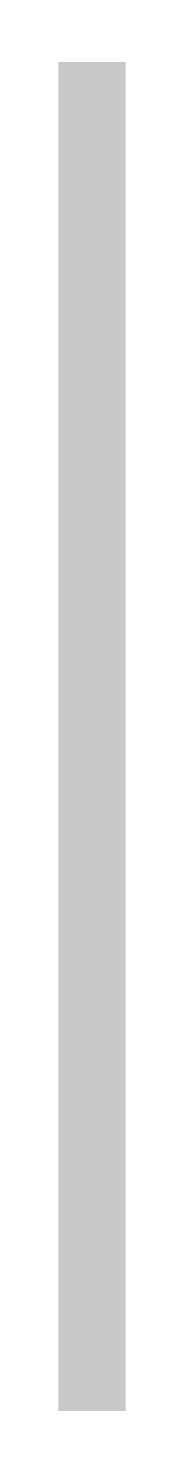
# Model space of a CAD drawing. Header units: inches. Extents: x -0.05 to 0.05, y -1.05 to 1.05.
import ezdxf

# ---------------------------------------------------------------- set-up
doc = ezdxf.new("R2010")
doc.units = ezdxf.units.IN
doc.header["$MEASUREMENT"] = 0

msp = doc.modelspace()

# ---------------------------------------------------------------- linework, layer by layer
at = {"color": 7, "const_width": 0.1}
msp.add_lwpolyline([(0, 1), (0, -1)], dxfattribs=at)

doc.saveas('drawing.dxf')
